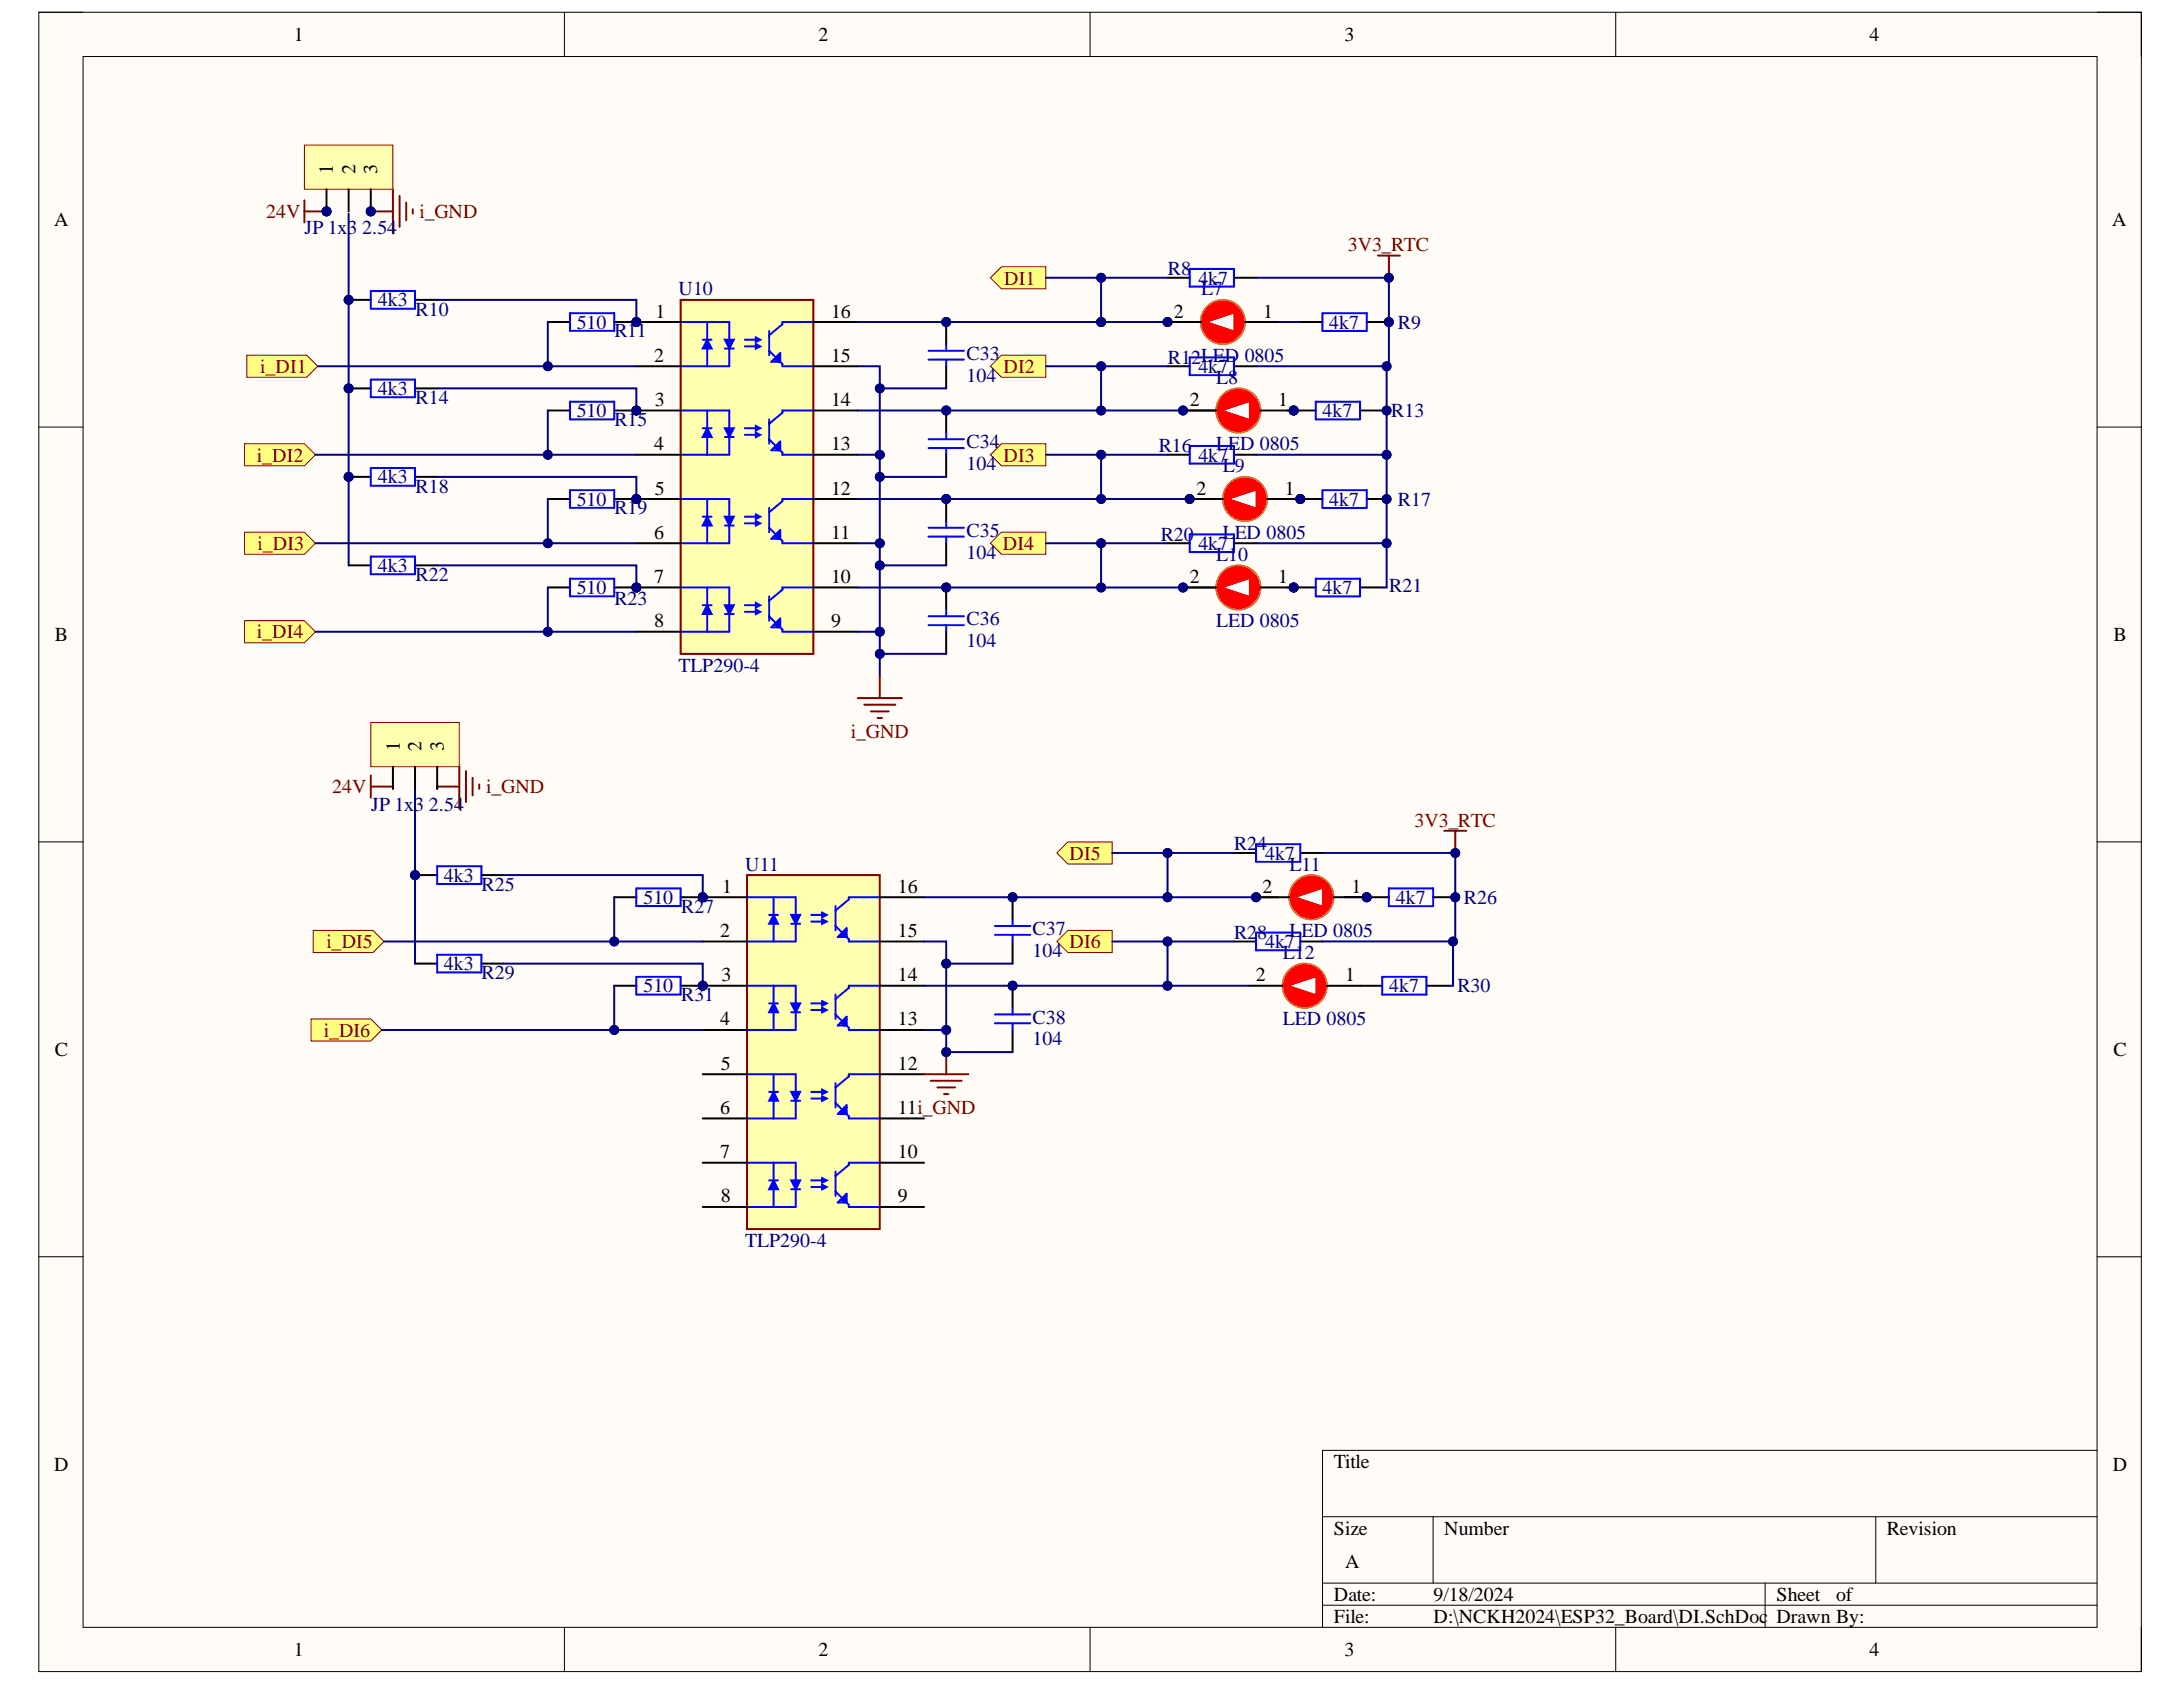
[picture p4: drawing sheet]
<svg xmlns="http://www.w3.org/2000/svg" width="279mm" height="216mm" viewBox="0 0 279 216" stroke-linecap="round" stroke-linejoin="round" font-family="sans-serif">
<defs><g id="words">
<g font-size="2.5">
<text x="37.6" y="5.2">1</text>
<text x="104.8" y="5.2">2</text>
<text x="172.1" y="5.2">3</text>
<text x="239.3" y="5.2">4</text>
<text x="42.6" y="22.2" transform="rotate(-90 42.6 22.2)">1</text>
<text x="45.5" y="22.2" transform="rotate(-90 45.5 22.2)">2</text>
<text x="48.3" y="22.2" transform="rotate(-90 48.3 22.2)">3</text>
<text x="6.9" y="29">A</text>
<text x="270.3" y="29">A</text>
<text x="83.9" y="40.6">1</text>
<text x="106.4" y="40.6">16</text>
<text x="150.3" y="40.6">2</text>
<text x="161.7" y="40.6">1</text>
<text x="83.7" y="46.3">2</text>
<text x="106.4" y="46.3">15</text>
<text x="83.8" y="52">3</text>
<text x="106.4" y="52">14</text>
<text x="152.3" y="52">2</text>
<text x="163.6" y="52">1</text>
<text x="83.7" y="57.6">4</text>
<text x="106.4" y="57.6">13</text>
<text x="83.8" y="63.3">5</text>
<text x="106.4" y="63.3">12</text>
<text x="153.1" y="63.3">2</text>
<text x="164.5" y="63.3">1</text>
<text x="83.7" y="69">6</text>
<text x="106.4" y="69">11</text>
<text x="83.7" y="74.6">7</text>
<text x="106.4" y="74.6">10</text>
<text x="152.3" y="74.6">2</text>
<text x="163.6" y="74.6">1</text>
<text x="7" y="82.1">B</text>
<text x="83.7" y="80.3">8</text>
<text x="106.4" y="80.3">9</text>
<text x="270.5" y="82.1">B</text>
<text x="51.2" y="96.2" transform="rotate(-90 51.2 96.2)">1</text>
<text x="53.9" y="96.2" transform="rotate(-90 53.9 96.2)">2</text>
<text x="56.8" y="96.2" transform="rotate(-90 56.8 96.2)">3</text>
<text x="92.2" y="119.9">2</text>
<text x="92.4" y="114.3">1</text>
<text x="114.9" y="114.3">16</text>
<text x="114.9" y="119.9">15</text>
<text x="161.6" y="114.3">2</text>
<text x="173" y="114.3">1</text>
<text x="92.3" y="125.6">3</text>
<text x="114.9" y="125.6">14</text>
<text x="160.7" y="125.6">2</text>
<text x="172.1" y="125.6">1</text>
<text x="92.2" y="131.2">4</text>
<text x="114.9" y="131.2">13</text>
<text x="7" y="135.1">C</text>
<text x="92.2" y="136.9">5</text>
<text x="114.9" y="136.9">12</text>
<text x="270.5" y="135.1">C</text>
<text x="92.2" y="142.6">6</text>
<text x="114.9" y="142.6">11i_GND</text>
<text x="92.2" y="148.2">7</text>
<text x="114.9" y="148.2">10</text>
<text x="92.2" y="153.9">8</text>
<text x="114.9" y="153.9">9</text>
<text x="6.9" y="188.2">D</text>
<text x="170.7" y="187.9">Title</text>
<text x="270.4" y="188.2">D</text>
<text x="170.7" y="196.4">Size</text>
<text x="184.8" y="196.4">Number</text>
<text x="241.5" y="196.4">Revision</text>
<text x="172.1" y="200.6">A</text>
<text x="170.7" y="204.9">Date:</text>
<text x="170.7" y="207.7">File:</text>
<text x="183.5" y="204.9">9/18/2024</text>
<text x="183.5" y="207.7">D:\NCKH2024\ESP32_Board\DI.SchDoc</text>
<text x="227.4" y="204.9">Sheet</text>
<text x="227.4" y="207.7">Drawn By:</text>
<text x="235" y="204.9">of</text>
<text x="37.6" y="212">1</text>
<text x="104.8" y="212">2</text>
<text x="172.1" y="212">3</text>
<text x="239.3" y="212">4</text>
</g>
<g font-size="2.5" fill="#800000">
<text x="34.1" y="27.9">24V</text>
<text x="53.7" y="27.9">i_GND</text>
<text x="172.5" y="32.1">3V3_RTC</text>
<text x="128.5" y="36.4">DI1</text>
<text x="33.3" y="47.7">i_DI1</text>
<text x="128.4" y="47.7">DI2</text>
<text x="32.9" y="59.1">i_DI2</text>
<text x="128.4" y="59.1">DI3</text>
<text x="33" y="70.4">i_DI3</text>
<text x="128.4" y="70.4">DI4</text>
<text x="32.9" y="81.7">i_DI4</text>
<text x="108.9" y="94.5">i_GND</text>
<text x="42.5" y="101.5">24V</text>
<text x="62.2" y="101.5">i_GND</text>
<text x="181" y="105.8">3V3_RTC</text>
<text x="136.9" y="110">DI5</text>
<text x="41.8" y="121.4">i_DI5</text>
<text x="136.9" y="121.4">DI6</text>
<text x="41.4" y="132.7">i_DI6</text>
</g>
<g font-size="2.5" fill="#000080">
<text x="39" y="29.9">JP 1x3 2.54</text>
<text x="149.5" y="35.2">R8</text>
<text x="48.4" y="39.2">4k3</text>
<text x="53.2" y="40.4">R10</text>
<text x="86.8" y="37.8">U10</text>
<text x="153.4" y="36.4">4k7</text>
<text x="153.7" y="37.8">L7</text>
<text x="73.8" y="42.1">510</text>
<text x="78.6" y="43.2">R11</text>
<text x="123.7" y="46">C33</text>
<text x="149.5" y="46.6">R12LED</text>
<text x="153.4" y="47.7">4k7</text>
<text x="159.3" y="46.3">0805</text>
<text x="170.1" y="42.1">4k7</text>
<text x="178.9" y="42.1">R9</text>
<text x="48.4" y="50.5">4k3</text>
<text x="53.2" y="51.7">R14</text>
<text x="73.8" y="53.4">510</text>
<text x="123.7" y="48.8">104</text>
<text x="155.7" y="49.1">L8</text>
<text x="169.3" y="53.4">4k7</text>
<text x="178.1" y="53.4">R13</text>
<text x="78.6" y="54.5">R15</text>
<text x="123.7" y="57.4">C34</text>
<text x="148.3" y="57.9">R16</text>
<text x="153.4" y="59.1">4k7</text>
<text x="155.7" y="57.6">LED 0805</text>
<text x="48.4" y="61.9">4k3</text>
<text x="53.2" y="63">R18</text>
<text x="73.8" y="64.7">510</text>
<text x="78.6" y="65.8">R19</text>
<text x="123.7" y="60.2">104</text>
<text x="156.5" y="60.4">L9</text>
<text x="170.1" y="64.7">4k7</text>
<text x="178.9" y="64.7">R17</text>
<text x="123.7" y="68.7">C35</text>
<text x="123.7" y="71.5">104</text>
<text x="148.6" y="69.2">R20</text>
<text x="153.4" y="70.4">4k7</text>
<text x="155.7" y="71.7">L10</text>
<text x="156.5" y="69">L</text>
<text x="158" y="69">ED 0805</text>
<text x="48.4" y="73.2">4k3</text>
<text x="53.2" y="74.4">R22</text>
<text x="73.8" y="76.1">510</text>
<text x="78.6" y="77.4">R23</text>
<text x="169.3" y="76.1">4k7</text>
<text x="177.8" y="75.7">R21</text>
<text x="123.7" y="80">C36</text>
<text x="123.7" y="82.8">104</text>
<text x="155.7" y="80.3">LED 0805</text>
<text x="86.8" y="85.9">TLP290-4</text>
<text x="47.5" y="103.8">JP 1x3 2.54</text>
<text x="56.8" y="112.8">4k3</text>
<text x="61.6" y="114">R25</text>
<text x="95.4" y="111.5">U11</text>
<text x="157.9" y="108.8">R24</text>
<text x="161.9" y="110">4k7</text>
<text x="165" y="111.5">L11</text>
<text x="82.4" y="115.7">510</text>
<text x="87.2" y="116.8">R27</text>
<text x="132.2" y="119.7">C37</text>
<text x="165" y="119.9">L</text>
<text x="166.6" y="119.9">ED 0805</text>
<text x="178.7" y="115.7">4k7</text>
<text x="187.4" y="115.7">R26</text>
<text x="56.8" y="124.1">4k3</text>
<text x="61.6" y="125.3">R29</text>
<text x="132.2" y="122.5">104</text>
<text x="157.9" y="120.2">R28</text>
<text x="161.9" y="121.4">4k7</text>
<text x="164.2" y="122.8">L12</text>
<text x="82.4" y="127">510</text>
<text x="87.2" y="128.1">R31</text>
<text x="132.2" y="131">C38</text>
<text x="164.2" y="131.2">LED 0805</text>
<text x="177.8" y="127">4k7</text>
<text x="186.5" y="127">R30</text>
<text x="132.2" y="133.8">104</text>
<text x="95.4" y="159.6">TLP290-4</text>
</g>
</g></defs>
<path d="M5 1.6h269.1v212.3h-269.1z" fill-rule="evenodd" fill="#fffcf8"/>
<path d="M5 1.6h269.1v212.3h-269.1z" fill="none" stroke="#000" stroke-width=".13"/>
<path d="M10.6 7.2h257.8v201.1h-257.8z" fill-rule="evenodd" fill="#fffcf8"/>
<g fill="none" stroke="#000" stroke-width=".13">
<path d="M5 1.6h5.6M10.6 7.2h257.8v201.1h-257.8zM72.2 1.6v5.6M139.5 1.6v5.6M206.8 1.6v5.6M268.4 1.6h5.7v5.6M5 54.7h5.6M268.4 54.7h5.7M5 107.7h5.6M268.4 107.7h5.7M5 160.8h5.6M268.4 160.8h5.7"/>
<path d="M169.3 194.1h99.1M183.4 194.1v8.5M240.1 194.1v8.5M268.4 185.6h-99.1v22.7M72.2 208.3v5.6M139.5 208.3v5.6M169.3 202.6h99.1M169.3 205.4h99.1M206.8 208.3v5.6M225.9 202.6v5.7M274.1 208.3v5.6"/>
</g>
<circle cx="44.6" cy="38.4" r=".57" fill="#000080"/>
<circle cx="44.6" cy="38.4" r=".57" fill="none" stroke="#000080" stroke-width=".13"/>
<path d="M44.6 38.4h2.9M53.1 38.4h2.9" fill="none" stroke="#000" stroke-width=".25"/>
<circle cx="44.6" cy="38.4" r=".57" fill="#000080"/>
<circle cx="44.6" cy="38.4" r=".57" fill="none" stroke="#000080" stroke-width=".13"/>
<path d="M47.5 37.2h5.6v2.3h-5.6z" fill="none" stroke="#00f" stroke-width=".25"/>
<circle cx="81.4" cy="41.2" r=".57" fill="#000080"/>
<circle cx="81.4" cy="41.2" r=".57" fill="none" stroke="#000080" stroke-width=".13"/>
<path d="M70.1 41.2h2.8M78.6 41.2h2.8" fill="none" stroke="#000" stroke-width=".25"/>
<circle cx="81.4" cy="41.2" r=".57" fill="#000080"/>
<circle cx="81.4" cy="41.2" r=".57" fill="none" stroke="#000080" stroke-width=".13"/>
<path d="M152.3 34.4h5.6v2.3h-5.6zM72.9 40.1h5.7v2.2h-5.7z" fill="none" stroke="#00f" stroke-width=".25"/>
<path d="M149.4 35.5h2.9M157.9 35.5h2.9" fill="none" stroke="#000" stroke-width=".25"/>
<circle cx="177.8" cy="41.2" r=".57" fill="#000080"/>
<circle cx="177.8" cy="41.2" r=".57" fill="none" stroke="#000080" stroke-width=".13"/>
<path d="M174.9 41.2h2.9" fill="none" stroke="#000" stroke-width=".25"/>
<circle cx="177.8" cy="41.2" r=".57" fill="#000080"/>
<circle cx="177.8" cy="41.2" r=".57" fill="none" stroke="#000080" stroke-width=".13"/>
<path d="M166.4 41.2h2.9" fill="none" stroke="#000" stroke-width=".25"/>
<path d="M169.3 42.3v-2.2h5.6v2.3h-5.6" fill="none" stroke="#00f" stroke-width=".25"/>
<path d="M31.6 45.5h7.6l1.5 1.4-1.5 1.4h-7.6z" fill-rule="evenodd" fill="#ffff80"/>
<path d="M31.6 45.5h7.6l1.5 1.4-1.5 1.4h-7.6z" fill="none" stroke="#800000" stroke-width=".13"/>
<circle cx="44.6" cy="49.7" r=".57" fill="#000080"/>
<circle cx="44.6" cy="49.7" r=".57" fill="none" stroke="#000080" stroke-width=".13"/>
<path d="M44.6 49.7h2.9M53.1 49.7h2.9" fill="none" stroke="#000" stroke-width=".25"/>
<circle cx="44.6" cy="49.7" r=".57" fill="#000080"/>
<circle cx="44.6" cy="49.7" r=".57" fill="none" stroke="#000080" stroke-width=".13"/>
<path d="M47.5 48.6h5.6v2.2h-5.6z" fill="none" stroke="#00f" stroke-width=".25"/>
<circle cx="81.4" cy="52.5" r=".57" fill="#000080"/>
<circle cx="81.4" cy="52.5" r=".57" fill="none" stroke="#000080" stroke-width=".13"/>
<path d="M70.1 52.5h2.8M78.6 52.5h2.8" fill="none" stroke="#000" stroke-width=".25"/>
<circle cx="81.4" cy="52.5" r=".57" fill="#000080"/>
<circle cx="81.4" cy="52.5" r=".57" fill="none" stroke="#000080" stroke-width=".13"/>
<path d="M72.9 51.4h5.7v2.3h-5.7z" fill="none" stroke="#00f" stroke-width=".25"/>
<circle cx="44.6" cy="61" r=".57" fill="#000080"/>
<circle cx="44.6" cy="61" r=".57" fill="none" stroke="#000080" stroke-width=".13"/>
<path d="M44.6 61h2.9M53.1 61h2.9" fill="none" stroke="#000" stroke-width=".25"/>
<circle cx="44.6" cy="61" r=".57" fill="#000080"/>
<circle cx="44.6" cy="61" r=".57" fill="none" stroke="#000080" stroke-width=".13"/>
<path d="M47.5 59.9h5.6v2.3h-5.6z" fill="none" stroke="#00f" stroke-width=".25"/>
<circle cx="81.4" cy="63.9" r=".57" fill="#000080"/>
<circle cx="81.4" cy="63.9" r=".57" fill="none" stroke="#000080" stroke-width=".13"/>
<path d="M70.1 63.9h2.8M78.6 63.9h2.8" fill="none" stroke="#000" stroke-width=".25"/>
<circle cx="81.4" cy="63.9" r=".57" fill="#000080"/>
<circle cx="81.4" cy="63.9" r=".57" fill="none" stroke="#000080" stroke-width=".13"/>
<path d="M47.5 71.2h5.6v2.3h-5.6zM72.9 62.7h5.7v2.3h-5.7z" fill="none" stroke="#00f" stroke-width=".25"/>
<path d="M44.6 72.4h2.9M53.1 72.4h2.9" fill="none" stroke="#000" stroke-width=".25"/>
<circle cx="81.4" cy="75.2" r=".57" fill="#000080"/>
<circle cx="81.4" cy="75.2" r=".57" fill="none" stroke="#000080" stroke-width=".13"/>
<path d="M70.1 75.2h2.8M78.6 75.2h2.8" fill="none" stroke="#000" stroke-width=".25"/>
<circle cx="81.4" cy="75.2" r=".57" fill="#000080"/>
<circle cx="81.4" cy="75.2" r=".57" fill="none" stroke="#000080" stroke-width=".13"/>
<path d="M72.9 74.1h5.7v2.2h-5.7z" fill="none" stroke="#00f" stroke-width=".25"/>
<path d="M47.5 27.1h2.8M50.3 24.2v5.7M51.1 25.1v3.9M52 25.9v2.3M52.8 26.8v.5" fill="none" stroke="#800000" stroke-width=".25"/>
<circle cx="47.5" cy="27.1" r=".57" fill="#000080"/>
<circle cx="47.5" cy="27.1" r=".57" fill="none" stroke="#000080" stroke-width=".13"/>
<path d="M39 25.6v2.9M39 27.1h2.8" fill="none" stroke="#800000" stroke-width=".25"/>
<circle cx="41.8" cy="27.1" r=".57" fill="#000080"/>
<circle cx="41.8" cy="27.1" r=".57" fill="none" stroke="#000080" stroke-width=".13"/>
<path d="M31.3 56.8h7.7l1.4 1.4-1.4 1.4h-7.7z" fill-rule="evenodd" fill="#ffff80"/>
<path d="M31.3 56.8h7.7l1.4 1.4-1.4 1.4h-7.7z" fill="none" stroke="#800000" stroke-width=".13"/>
<path d="M31.3 68.1h7.7l1.4 1.4-1.4 1.4h-7.7z" fill-rule="evenodd" fill="#ffff80"/>
<path d="M31.3 68.1h7.7l1.4 1.4-1.4 1.4h-7.7z" fill="none" stroke="#800000" stroke-width=".13"/>
<path d="M31.3 79.4h7.7l1.4 1.4-1.4 1.5h-7.7z" fill-rule="evenodd" fill="#ffff80"/>
<path d="M31.3 79.4h7.7l1.4 1.4-1.4 1.5h-7.7z" fill="none" stroke="#800000" stroke-width=".13"/>
<path d="M126.8 35.5l1.4-1.4h5.6v2.9h-5.6z" fill-rule="evenodd" fill="#ffff80"/>
<path d="M126.8 35.5l1.4-1.4h5.6v2.9h-5.6z" fill="none" stroke="#800000" stroke-width=".13"/>
<path d="M149.4 46.9h2.9M157.9 46.9h2.9" fill="none" stroke="#000" stroke-width=".25"/>
<path d="M152.3 45.7h5.6v2.3h-5.6z" fill="none" stroke="#00f" stroke-width=".25"/>
<circle cx="165.6" cy="52.5" r=".57" fill="#000080"/>
<circle cx="165.6" cy="52.5" r=".57" fill="none" stroke="#000080" stroke-width=".13"/>
<path d="M165.6 52.5h2.8M174.1 52.5h2.8" fill="none" stroke="#000" stroke-width=".25"/>
<circle cx="165.6" cy="52.5" r=".57" fill="#000080"/>
<circle cx="165.6" cy="52.5" r=".57" fill="none" stroke="#000080" stroke-width=".13"/>
<path d="M168.4 53.7v-2.3h5.7v2.3h-5.7" fill="none" stroke="#00f" stroke-width=".25"/>
<path d="M126.8 46.9l1.4-1.4h5.6v2.8h-5.6z" fill-rule="evenodd" fill="#ffff80"/>
<path d="M126.8 46.9l1.4-1.4h5.6v2.8h-5.6z" fill="none" stroke="#800000" stroke-width=".13"/>
<path d="M149.4 58.2h2.9M157.9 58.2h2.9" fill="none" stroke="#000" stroke-width=".25"/>
<path d="M152.3 57.1h5.6v2.2h-5.6z" fill="none" stroke="#00f" stroke-width=".25"/>
<circle cx="166.4" cy="63.9" r=".57" fill="#000080"/>
<circle cx="166.4" cy="63.9" r=".57" fill="none" stroke="#000080" stroke-width=".13"/>
<path d="M166.4 63.9h2.9M174.9 63.9h2.9" fill="none" stroke="#000" stroke-width=".25"/>
<circle cx="166.4" cy="63.9" r=".57" fill="#000080"/>
<circle cx="166.4" cy="63.9" r=".57" fill="none" stroke="#000080" stroke-width=".13"/>
<path d="M169.3 62.7h5.6v2.3h-5.6z" fill="none" stroke="#00f" stroke-width=".25"/>
<path d="M126.8 58.2l1.4-1.4h5.6v2.8h-5.6z" fill-rule="evenodd" fill="#ffff80"/>
<path d="M126.8 58.2l1.4-1.4h5.6v2.8h-5.6z" fill="none" stroke="#800000" stroke-width=".13"/>
<path d="M149.4 69.5h2.9M157.9 69.5h2.9" fill="none" stroke="#000" stroke-width=".25"/>
<path d="M152.3 68.4h5.6v2.3h-5.6z" fill="none" stroke="#00f" stroke-width=".25"/>
<circle cx="165.6" cy="75.2" r=".57" fill="#000080"/>
<circle cx="165.6" cy="75.2" r=".57" fill="none" stroke="#000080" stroke-width=".13"/>
<path d="M165.6 75.2h2.8M174.1 75.2h2.8" fill="none" stroke="#000" stroke-width=".25"/>
<circle cx="165.6" cy="75.2" r=".57" fill="#000080"/>
<circle cx="165.6" cy="75.2" r=".57" fill="none" stroke="#000080" stroke-width=".13"/>
<path d="M168.4 74.1h5.7v2.2h-5.7z" fill="none" stroke="#00f" stroke-width=".25"/>
<path d="M126.8 69.5l1.4-1.4h5.6v2.8h-5.6z" fill-rule="evenodd" fill="#ffff80"/>
<path d="M126.8 69.5l1.4-1.4h5.6v2.8h-5.6z" fill="none" stroke="#800000" stroke-width=".13"/>
<path d="M176.3 32.7h2.9M177.8 32.7v2.8" fill="none" stroke="#800000" stroke-width=".25"/>
<circle cx="177.8" cy="35.6" r=".57" fill="#000080"/>
<circle cx="177.8" cy="35.6" r=".57" fill="none" stroke="#000080" stroke-width=".13"/>
<circle cx="81.4" cy="41.2" r=".57" fill="#000080"/>
<circle cx="81.4" cy="41.2" r=".57" fill="none" stroke="#000080" stroke-width=".13"/>
<circle cx="81.4" cy="52.5" r=".57" fill="#000080"/>
<circle cx="81.4" cy="52.5" r=".57" fill="none" stroke="#000080" stroke-width=".13"/>
<circle cx="81.4" cy="63.9" r=".57" fill="#000080"/>
<circle cx="81.4" cy="63.9" r=".57" fill="none" stroke="#000080" stroke-width=".13"/>
<circle cx="81.4" cy="75.2" r=".57" fill="#000080"/>
<circle cx="81.4" cy="75.2" r=".57" fill="none" stroke="#000080" stroke-width=".13"/>
<path d="M87.1 38.4h17v45.3h-17z" fill-rule="evenodd" fill="#ffffb0"/>
<path d="M87.1 38.4h17v45.3h-17z" fill="none" stroke="#800000" stroke-width=".25"/>
<g fill="none" stroke="#00f" stroke-width=".25">
<path d="M87.1 41.2h6.2v2.3M87.1 52.5h6.2v2.3M89.9 43.5h1.2M89.9 54.8h1.2M90.5 41.2v2.3M90.5 44.6v2.3M90.5 52.5v2.3M90.5 55.9v2.3M92.8 44.6h1.1M92.8 55.9h1.1M93.3 44.6v2.3h-6.2M93.3 55.9v2.3h-6.2"/>
<path d="M95.3 43.5h1.4M95.3 44.3h1.4M95.3 54.8h1.4M95.3 55.7h1.4M96.7 43.2v.6M96.7 44v.6M96.7 54.5v.6M96.7 55.4v.5M98.4 44.9l1.7 1.7v.3h4M98.4 56.2l1.7 1.7v.3h4M98.4 42.3v3.2M98.4 53.7v3.1"/>
<path d="M99 46l.9-.8v1.1h-1.2zM99 57.3l.9-.8v1.1h-1.2zM99 46h.3M99 57.3h.3M99.6 45.7l.3 .3M99.6 45.7l-.3 .3M99.6 45.7v.6l-.3-.3M99.6 57.1v.5l-.3-.3M99.6 57.1l.3 .2M99.6 57.1l-.3 .2M99.9 45.5l-.3 .2M99.9 56.8l-.3 .3"/>
<path d="M104.1 41.2h-4v.3l-1.7 1.4M104.1 52.5h-4v.3l-1.7 1.4M87.1 63.9h6.2v2.2M87.1 75.2h6.2v2.3M89.9 66.1h1.2M89.9 77.5h1.2M90.5 63.9v2.2M90.5 67.3v2.2M90.5 75.2v2.3M90.5 78.6v2.2M92.8 67.3h1.1M92.8 78.6h1.1"/>
<path d="M93.3 67.3v2.2h-6.2M93.3 78.6v2.2h-6.2M95.3 66.1h1.4M95.3 77.5h1.4M95.3 78.3h1.4M95.3 67h1.4M96.7 65.8v.6M96.7 66.7v.6M96.7 77.2v.5M96.7 78v.6M98.4 67.5l1.7 1.7v.3h4M98.4 78.9l1.7 1.7v.2h4"/>
<path d="M98.4 65v3.1M98.4 76.3v3.1M99 68.7l.9-.9v1.2h-1.2zM99 68.7h.3M99.6 68.4v.6l-.3-.3M99.6 79.7v.6l-.3-.3M99.6 79.7l.3 .3M99.6 79.7l-.3 .3M99.6 68.4l.3 .3M99.6 68.4l-.3 .3M99.9 79.4l-.3 .3M99.9 68.1l-.3 .3"/>
<path d="M104.1 63.9h-4v.2l-1.7 1.5M104.1 75.2h-4v.3l-1.7 1.4M98.7 80.3l1.2-1.1v1.1zM99 80h.3"/>
</g>
<path d="M92.8 43.5h1.1l-.6 1.1z" fill="#00f"/>
<path d="M92.8 43.5h1.1l-.6 1.1z" fill="none" stroke="#00f" stroke-width=".25"/>
<path d="M96.7 43.2l.6 .3-.6 .3z" fill="#00f"/>
<path d="M96.7 43.2l.6 .3-.6 .3z" fill="none" stroke="#00f" stroke-width=".25"/>
<path d="M96.7 44l.6 .3-.6 .3z" fill="#00f"/>
<path d="M96.7 44l.6 .3-.6 .3z" fill="none" stroke="#00f" stroke-width=".25"/>
<path d="M90.5 43.5l.6 1.1h-1.2z" fill="#00f"/>
<path d="M90.5 43.5l.6 1.1h-1.2z" fill="none" stroke="#00f" stroke-width=".25"/>
<path d="M92.8 54.8h1.1l-.6 1.1z" fill="#00f"/>
<path d="M92.8 54.8h1.1l-.6 1.1z" fill="none" stroke="#00f" stroke-width=".25"/>
<path d="M90.5 54.8l.6 1.1h-1.2z" fill="#00f"/>
<path d="M90.5 54.8l.6 1.1h-1.2z" fill="none" stroke="#00f" stroke-width=".25"/>
<path d="M92.8 66.1h1.1l-.6 1.2z" fill="#00f"/>
<path d="M92.8 66.1h1.1l-.6 1.2z" fill="none" stroke="#00f" stroke-width=".25"/>
<path d="M90.5 66.1l.6 1.2h-1.2z" fill="#00f"/>
<path d="M90.5 66.1l.6 1.2h-1.2z" fill="none" stroke="#00f" stroke-width=".25"/>
<path d="M92.8 77.5h1.1l-.6 1.1z" fill="#00f"/>
<path d="M92.8 77.5h1.1l-.6 1.1z" fill="none" stroke="#00f" stroke-width=".25"/>
<path d="M90.5 77.5l.6 1.1h-1.2z" fill="#00f"/>
<path d="M90.5 77.5l.6 1.1h-1.2z" fill="none" stroke="#00f" stroke-width=".25"/>
<path d="M96.7 77.2l.6 .3-.6 .2z" fill="#00f"/>
<path d="M96.7 77.2l.6 .3-.6 .2z" fill="none" stroke="#00f" stroke-width=".25"/>
<path d="M96.7 78l.6 .3-.6 .3z" fill="#00f"/>
<path d="M96.7 78l.6 .3-.6 .3z" fill="none" stroke="#00f" stroke-width=".25"/>
<path d="M96.7 65.8l.6 .3-.6 .3z" fill="#00f"/>
<path d="M96.7 65.8l.6 .3-.6 .3z" fill="none" stroke="#00f" stroke-width=".25"/>
<path d="M96.7 66.7l.6 .3-.6 .3z" fill="#00f"/>
<path d="M96.7 66.7l.6 .3-.6 .3z" fill="none" stroke="#00f" stroke-width=".25"/>
<path d="M96.7 54.5l.6 .3-.6 .3z" fill="#00f"/>
<path d="M96.7 54.5l.6 .3-.6 .3z" fill="none" stroke="#00f" stroke-width=".25"/>
<path d="M96.7 55.4l.6 .3-.6 .2z" fill="#00f"/>
<path d="M96.7 55.4l.6 .3-.6 .2z" fill="none" stroke="#00f" stroke-width=".25"/>
<path d="M81.4 41.2h5.7" fill="none" stroke="#000" stroke-width=".25"/>
<circle cx="81.4" cy="41.2" r=".57" fill="#000080"/>
<circle cx="81.4" cy="41.2" r=".57" fill="none" stroke="#000080" stroke-width=".13"/>
<path d="M81.4 46.9h5.7M81.4 52.5h5.7" fill="none" stroke="#000" stroke-width=".25"/>
<circle cx="81.4" cy="52.5" r=".57" fill="#000080"/>
<circle cx="81.4" cy="52.5" r=".57" fill="none" stroke="#000080" stroke-width=".13"/>
<path d="M81.4 58.2h5.7M81.4 63.9h5.7" fill="none" stroke="#000" stroke-width=".25"/>
<circle cx="81.4" cy="63.9" r=".57" fill="#000080"/>
<circle cx="81.4" cy="63.9" r=".57" fill="none" stroke="#000080" stroke-width=".13"/>
<path d="M81.4 69.5h5.7M81.4 75.2h5.7" fill="none" stroke="#000" stroke-width=".25"/>
<circle cx="81.4" cy="75.2" r=".57" fill="#000080"/>
<circle cx="81.4" cy="75.2" r=".57" fill="none" stroke="#000080" stroke-width=".13"/>
<path d="M104.1 41.2h5.7M104.1 46.9h5.7M104.1 52.5h5.7M104.1 58.2h5.7M104.1 63.9h5.7M104.1 69.5h5.7M104.1 75.2h5.7M81.4 80.8h5.7M104.1 80.8h5.7" fill="none" stroke="#000" stroke-width=".25"/>
<path d="M47.5 27.1v.2" fill="none" stroke="#000080" stroke-width=".25"/>
<circle cx="47.5" cy="27.1" r=".57" fill="#000080"/>
<circle cx="47.5" cy="27.1" r=".57" fill="none" stroke="#000080" stroke-width=".13"/>
<path d="M41.8 27.1v.2" fill="none" stroke="#000080" stroke-width=".25"/>
<circle cx="41.8" cy="27.1" r=".57" fill="#000080"/>
<circle cx="41.8" cy="27.1" r=".57" fill="none" stroke="#000080" stroke-width=".13"/>
<path d="M163.6 41.2h2.8M164.7 52.5h.9" fill="none" stroke="#000080" stroke-width=".25"/>
<circle cx="165.6" cy="52.5" r=".57" fill="#000080"/>
<circle cx="165.6" cy="52.5" r=".57" fill="none" stroke="#000080" stroke-width=".13"/>
<path d="M163.6 63.9h2.8" fill="none" stroke="#000080" stroke-width=".25"/>
<circle cx="166.4" cy="63.9" r=".57" fill="#000080"/>
<circle cx="166.4" cy="63.9" r=".57" fill="none" stroke="#000080" stroke-width=".13"/>
<path d="M164.7 75.2h.9" fill="none" stroke="#000080" stroke-width=".25"/>
<circle cx="165.6" cy="75.2" r=".57" fill="#000080"/>
<circle cx="165.6" cy="75.2" r=".57" fill="none" stroke="#000080" stroke-width=".13"/>
<path d="M44.6 27.3v45.1" fill="none" stroke="#000080" stroke-width=".25"/>
<circle cx="44.6" cy="61" r=".57" fill="#000080"/>
<circle cx="44.6" cy="61" r=".57" fill="none" stroke="#000080" stroke-width=".13"/>
<circle cx="44.6" cy="49.7" r=".57" fill="#000080"/>
<circle cx="44.6" cy="49.7" r=".57" fill="none" stroke="#000080" stroke-width=".13"/>
<circle cx="44.6" cy="38.4" r=".57" fill="#000080"/>
<circle cx="44.6" cy="38.4" r=".57" fill="none" stroke="#000080" stroke-width=".13"/>
<path d="M70.1 75.2v5.6" fill="none" stroke="#000080" stroke-width=".25"/>
<circle cx="70.1" cy="80.9" r=".57" fill="#000080"/>
<circle cx="70.1" cy="80.9" r=".57" fill="none" stroke="#000080" stroke-width=".13"/>
<path d="M40.4 80.8h41" fill="none" stroke="#000080" stroke-width=".25"/>
<circle cx="70.1" cy="80.9" r=".57" fill="#000080"/>
<circle cx="70.1" cy="80.9" r=".57" fill="none" stroke="#000080" stroke-width=".13"/>
<path d="M56 72.4h25.4v2.8" fill="none" stroke="#000080" stroke-width=".25"/>
<circle cx="81.4" cy="75.2" r=".57" fill="#000080"/>
<circle cx="81.4" cy="75.2" r=".57" fill="none" stroke="#000080" stroke-width=".13"/>
<path d="M70.1 63.9v5.6" fill="none" stroke="#000080" stroke-width=".25"/>
<circle cx="70.1" cy="69.5" r=".57" fill="#000080"/>
<circle cx="70.1" cy="69.5" r=".57" fill="none" stroke="#000080" stroke-width=".13"/>
<path d="M56 61h25.4v2.9" fill="none" stroke="#000080" stroke-width=".25"/>
<circle cx="81.4" cy="63.9" r=".57" fill="#000080"/>
<circle cx="81.4" cy="63.9" r=".57" fill="none" stroke="#000080" stroke-width=".13"/>
<path d="M40.4 69.5h41" fill="none" stroke="#000080" stroke-width=".25"/>
<circle cx="70.1" cy="69.5" r=".57" fill="#000080"/>
<circle cx="70.1" cy="69.5" r=".57" fill="none" stroke="#000080" stroke-width=".13"/>
<path d="M70.1 52.5v5.7" fill="none" stroke="#000080" stroke-width=".25"/>
<circle cx="70.1" cy="58.2" r=".57" fill="#000080"/>
<circle cx="70.1" cy="58.2" r=".57" fill="none" stroke="#000080" stroke-width=".13"/>
<path d="M70.1 41.2v5.7" fill="none" stroke="#000080" stroke-width=".25"/>
<circle cx="70.1" cy="46.9" r=".57" fill="#000080"/>
<circle cx="70.1" cy="46.9" r=".57" fill="none" stroke="#000080" stroke-width=".13"/>
<path d="M40.7 46.9h40.7" fill="none" stroke="#000080" stroke-width=".25"/>
<circle cx="70.1" cy="46.9" r=".57" fill="#000080"/>
<circle cx="70.1" cy="46.9" r=".57" fill="none" stroke="#000080" stroke-width=".13"/>
<path d="M40.4 58.2h41" fill="none" stroke="#000080" stroke-width=".25"/>
<circle cx="70.1" cy="58.2" r=".57" fill="#000080"/>
<circle cx="70.1" cy="58.2" r=".57" fill="none" stroke="#000080" stroke-width=".13"/>
<path d="M56 49.7h25.4v2.8" fill="none" stroke="#000080" stroke-width=".25"/>
<circle cx="81.4" cy="52.5" r=".57" fill="#000080"/>
<circle cx="81.4" cy="52.5" r=".57" fill="none" stroke="#000080" stroke-width=".13"/>
<path d="M56 38.4h25.4v2.8" fill="none" stroke="#000080" stroke-width=".25"/>
<circle cx="81.4" cy="41.2" r=".57" fill="#000080"/>
<circle cx="81.4" cy="41.2" r=".57" fill="none" stroke="#000080" stroke-width=".13"/>
<path d="M140.9 41.2h14.2" fill="none" stroke="#000080" stroke-width=".25"/>
<circle cx="149.4" cy="41.2" r=".57" fill="#000080"/>
<circle cx="149.4" cy="41.2" r=".57" fill="none" stroke="#000080" stroke-width=".13"/>
<circle cx="140.9" cy="41.2" r=".57" fill="#000080"/>
<circle cx="140.9" cy="41.2" r=".57" fill="none" stroke="#000080" stroke-width=".13"/>
<path d="M140.9 35.5v5.7" fill="none" stroke="#000080" stroke-width=".25"/>
<circle cx="140.9" cy="35.5" r=".57" fill="#000080"/>
<circle cx="140.9" cy="35.5" r=".57" fill="none" stroke="#000080" stroke-width=".13"/>
<circle cx="140.9" cy="41.2" r=".57" fill="#000080"/>
<circle cx="140.9" cy="41.2" r=".57" fill="none" stroke="#000080" stroke-width=".13"/>
<path d="M109.8 41.2h31.1" fill="none" stroke="#000080" stroke-width=".25"/>
<circle cx="140.9" cy="41.2" r=".57" fill="#000080"/>
<circle cx="140.9" cy="41.2" r=".57" fill="none" stroke="#000080" stroke-width=".13"/>
<circle cx="121.1" cy="41.2" r=".57" fill="#000080"/>
<circle cx="121.1" cy="41.2" r=".57" fill="none" stroke="#000080" stroke-width=".13"/>
<path d="M160.8 46.9h16.7v5.6h-.6" fill="none" stroke="#000080" stroke-width=".25"/>
<circle cx="177.5" cy="52.5" r=".57" fill="#000080"/>
<circle cx="177.5" cy="52.5" r=".57" fill="none" stroke="#000080" stroke-width=".13"/>
<circle cx="177.5" cy="46.9" r=".57" fill="#000080"/>
<circle cx="177.5" cy="46.9" r=".57" fill="none" stroke="#000080" stroke-width=".13"/>
<path d="M140.9 46.9v5.6" fill="none" stroke="#000080" stroke-width=".25"/>
<circle cx="140.9" cy="46.9" r=".57" fill="#000080"/>
<circle cx="140.9" cy="46.9" r=".57" fill="none" stroke="#000080" stroke-width=".13"/>
<circle cx="140.9" cy="52.5" r=".57" fill="#000080"/>
<circle cx="140.9" cy="52.5" r=".57" fill="none" stroke="#000080" stroke-width=".13"/>
<path d="M109.8 75.2h46.4" fill="none" stroke="#000080" stroke-width=".25"/>
<circle cx="151.4" cy="75.2" r=".57" fill="#000080"/>
<circle cx="151.4" cy="75.2" r=".57" fill="none" stroke="#000080" stroke-width=".13"/>
<circle cx="140.9" cy="75.2" r=".57" fill="#000080"/>
<circle cx="140.9" cy="75.2" r=".57" fill="none" stroke="#000080" stroke-width=".13"/>
<circle cx="121.1" cy="75.2" r=".57" fill="#000080"/>
<circle cx="121.1" cy="75.2" r=".57" fill="none" stroke="#000080" stroke-width=".13"/>
<path d="M160.8 69.5h16.7" fill="none" stroke="#000080" stroke-width=".25"/>
<circle cx="177.5" cy="69.5" r=".57" fill="#000080"/>
<circle cx="177.5" cy="69.5" r=".57" fill="none" stroke="#000080" stroke-width=".13"/>
<path d="M177.5 58.2v17h-.6" fill="none" stroke="#000080" stroke-width=".25"/>
<circle cx="177.5" cy="69.5" r=".57" fill="#000080"/>
<circle cx="177.5" cy="69.5" r=".57" fill="none" stroke="#000080" stroke-width=".13"/>
<circle cx="177.5" cy="63.9" r=".57" fill="#000080"/>
<circle cx="177.5" cy="63.9" r=".57" fill="none" stroke="#000080" stroke-width=".13"/>
<circle cx="177.5" cy="58.2" r=".57" fill="#000080"/>
<circle cx="177.5" cy="58.2" r=".57" fill="none" stroke="#000080" stroke-width=".13"/>
<path d="M133.8 69.5h15.6" fill="none" stroke="#000080" stroke-width=".25"/>
<circle cx="140.9" cy="69.5" r=".57" fill="#000080"/>
<circle cx="140.9" cy="69.5" r=".57" fill="none" stroke="#000080" stroke-width=".13"/>
<path d="M109.8 63.9h45.3" fill="none" stroke="#000080" stroke-width=".25"/>
<circle cx="152.3" cy="63.9" r=".57" fill="#000080"/>
<circle cx="152.3" cy="63.9" r=".57" fill="none" stroke="#000080" stroke-width=".13"/>
<circle cx="140.9" cy="63.9" r=".57" fill="#000080"/>
<circle cx="140.9" cy="63.9" r=".57" fill="none" stroke="#000080" stroke-width=".13"/>
<circle cx="121.1" cy="63.9" r=".57" fill="#000080"/>
<circle cx="121.1" cy="63.9" r=".57" fill="none" stroke="#000080" stroke-width=".13"/>
<path d="M177.5 63.9h.3" fill="none" stroke="#000080" stroke-width=".25"/>
<circle cx="177.5" cy="63.9" r=".57" fill="#000080"/>
<circle cx="177.5" cy="63.9" r=".57" fill="none" stroke="#000080" stroke-width=".13"/>
<path d="M177.5 52.5v5.7h-16.7" fill="none" stroke="#000080" stroke-width=".25"/>
<circle cx="177.5" cy="52.5" r=".57" fill="#000080"/>
<circle cx="177.5" cy="52.5" r=".57" fill="none" stroke="#000080" stroke-width=".13"/>
<circle cx="177.5" cy="58.2" r=".57" fill="#000080"/>
<circle cx="177.5" cy="58.2" r=".57" fill="none" stroke="#000080" stroke-width=".13"/>
<path d="M133.8 58.2h15.6" fill="none" stroke="#000080" stroke-width=".25"/>
<circle cx="140.9" cy="58.2" r=".57" fill="#000080"/>
<circle cx="140.9" cy="58.2" r=".57" fill="none" stroke="#000080" stroke-width=".13"/>
<path d="M109.8 52.5h46.4" fill="none" stroke="#000080" stroke-width=".25"/>
<circle cx="151.4" cy="52.5" r=".57" fill="#000080"/>
<circle cx="151.4" cy="52.5" r=".57" fill="none" stroke="#000080" stroke-width=".13"/>
<circle cx="140.9" cy="52.5" r=".57" fill="#000080"/>
<circle cx="140.9" cy="52.5" r=".57" fill="none" stroke="#000080" stroke-width=".13"/>
<circle cx="121.1" cy="52.5" r=".57" fill="#000080"/>
<circle cx="121.1" cy="52.5" r=".57" fill="none" stroke="#000080" stroke-width=".13"/>
<path d="M133.8 46.9h15.6" fill="none" stroke="#000080" stroke-width=".25"/>
<circle cx="140.9" cy="46.9" r=".57" fill="#000080"/>
<circle cx="140.9" cy="46.9" r=".57" fill="none" stroke="#000080" stroke-width=".13"/>
<path d="M133.8 35.5h15.6" fill="none" stroke="#000080" stroke-width=".25"/>
<circle cx="140.9" cy="35.5" r=".57" fill="#000080"/>
<circle cx="140.9" cy="35.5" r=".57" fill="none" stroke="#000080" stroke-width=".13"/>
<path d="M140.9 58.2v5.7" fill="none" stroke="#000080" stroke-width=".25"/>
<circle cx="140.9" cy="58.2" r=".57" fill="#000080"/>
<circle cx="140.9" cy="58.2" r=".57" fill="none" stroke="#000080" stroke-width=".13"/>
<circle cx="140.9" cy="63.9" r=".57" fill="#000080"/>
<circle cx="140.9" cy="63.9" r=".57" fill="none" stroke="#000080" stroke-width=".13"/>
<path d="M140.9 69.5v5.7" fill="none" stroke="#000080" stroke-width=".25"/>
<circle cx="140.9" cy="69.5" r=".57" fill="#000080"/>
<circle cx="140.9" cy="69.5" r=".57" fill="none" stroke="#000080" stroke-width=".13"/>
<circle cx="140.9" cy="75.2" r=".57" fill="#000080"/>
<circle cx="140.9" cy="75.2" r=".57" fill="none" stroke="#000080" stroke-width=".13"/>
<circle cx="121.1" cy="41.2" r=".57" fill="#000080"/>
<circle cx="121.1" cy="41.2" r=".57" fill="none" stroke="#000080" stroke-width=".13"/>
<path d="M121.1 41.2v2.8" fill="none" stroke="#000" stroke-width=".25"/>
<circle cx="121.1" cy="41.2" r=".57" fill="#000080"/>
<circle cx="121.1" cy="41.2" r=".57" fill="none" stroke="#000080" stroke-width=".13"/>
<path d="M121.1 46.9v2.8" fill="none" stroke="#000" stroke-width=".25"/>
<path d="M118.8 46h4.6M118.8 44.9h4.6M121.1 44v.9M121.1 46v.9" fill="none" stroke="#00f" stroke-width=".25"/>
<circle cx="121.1" cy="52.5" r=".57" fill="#000080"/>
<circle cx="121.1" cy="52.5" r=".57" fill="none" stroke="#000080" stroke-width=".13"/>
<path d="M121.1 52.5v2.9" fill="none" stroke="#000" stroke-width=".25"/>
<circle cx="121.1" cy="52.5" r=".57" fill="#000080"/>
<circle cx="121.1" cy="52.5" r=".57" fill="none" stroke="#000080" stroke-width=".13"/>
<path d="M121.1 58.2v2.8" fill="none" stroke="#000" stroke-width=".25"/>
<path d="M118.8 57.3h4.6M118.8 56.2h4.6M121.1 55.4v.8M121.1 57.3v.9" fill="none" stroke="#00f" stroke-width=".25"/>
<circle cx="121.1" cy="63.9" r=".57" fill="#000080"/>
<circle cx="121.1" cy="63.9" r=".57" fill="none" stroke="#000080" stroke-width=".13"/>
<path d="M121.1 63.9v2.8" fill="none" stroke="#000" stroke-width=".25"/>
<circle cx="121.1" cy="63.9" r=".57" fill="#000080"/>
<circle cx="121.1" cy="63.9" r=".57" fill="none" stroke="#000080" stroke-width=".13"/>
<path d="M121.1 69.5v2.9" fill="none" stroke="#000" stroke-width=".25"/>
<path d="M118.8 68.7h4.6M118.8 67.5h4.6M121.1 66.7v.8M121.1 68.7v.8" fill="none" stroke="#00f" stroke-width=".25"/>
<circle cx="121.1" cy="75.2" r=".57" fill="#000080"/>
<circle cx="121.1" cy="75.2" r=".57" fill="none" stroke="#000080" stroke-width=".13"/>
<path d="M121.1 75.2v2.8" fill="none" stroke="#000" stroke-width=".25"/>
<circle cx="121.1" cy="75.2" r=".57" fill="#000080"/>
<circle cx="121.1" cy="75.2" r=".57" fill="none" stroke="#000080" stroke-width=".13"/>
<path d="M121.1 80.8v2.9" fill="none" stroke="#000" stroke-width=".25"/>
<path d="M118.8 78.9h4.6M121.1 78v.9M118.8 80h4.6M121.1 80v.8" fill="none" stroke="#00f" stroke-width=".25"/>
<path d="M109.8 46.9h2.8v39.6" fill="none" stroke="#000080" stroke-width=".25"/>
<circle cx="112.6" cy="49.7" r=".57" fill="#000080"/>
<circle cx="112.6" cy="49.7" r=".57" fill="none" stroke="#000080" stroke-width=".13"/>
<circle cx="112.6" cy="58.2" r=".57" fill="#000080"/>
<circle cx="112.6" cy="58.2" r=".57" fill="none" stroke="#000080" stroke-width=".13"/>
<circle cx="112.6" cy="61" r=".57" fill="#000080"/>
<circle cx="112.6" cy="61" r=".57" fill="none" stroke="#000080" stroke-width=".13"/>
<circle cx="112.6" cy="69.5" r=".57" fill="#000080"/>
<circle cx="112.6" cy="69.5" r=".57" fill="none" stroke="#000080" stroke-width=".13"/>
<circle cx="112.6" cy="72.4" r=".57" fill="#000080"/>
<circle cx="112.6" cy="72.4" r=".57" fill="none" stroke="#000080" stroke-width=".13"/>
<circle cx="112.6" cy="80.9" r=".57" fill="#000080"/>
<circle cx="112.6" cy="80.9" r=".57" fill="none" stroke="#000080" stroke-width=".13"/>
<circle cx="112.6" cy="83.7" r=".57" fill="#000080"/>
<circle cx="112.6" cy="83.7" r=".57" fill="none" stroke="#000080" stroke-width=".13"/>
<path d="M112.6 83.7h8.5" fill="none" stroke="#000080" stroke-width=".25"/>
<circle cx="112.6" cy="83.7" r=".57" fill="#000080"/>
<circle cx="112.6" cy="83.7" r=".57" fill="none" stroke="#000080" stroke-width=".13"/>
<path d="M109.8 80.8h2.8" fill="none" stroke="#000080" stroke-width=".25"/>
<circle cx="112.6" cy="80.9" r=".57" fill="#000080"/>
<circle cx="112.6" cy="80.9" r=".57" fill="none" stroke="#000080" stroke-width=".13"/>
<path d="M109.8 69.5h2.8" fill="none" stroke="#000080" stroke-width=".25"/>
<circle cx="112.6" cy="69.5" r=".57" fill="#000080"/>
<circle cx="112.6" cy="69.5" r=".57" fill="none" stroke="#000080" stroke-width=".13"/>
<path d="M112.6 72.4h8.5" fill="none" stroke="#000080" stroke-width=".25"/>
<circle cx="112.6" cy="72.4" r=".57" fill="#000080"/>
<circle cx="112.6" cy="72.4" r=".57" fill="none" stroke="#000080" stroke-width=".13"/>
<path d="M109.8 58.2h2.8" fill="none" stroke="#000080" stroke-width=".25"/>
<circle cx="112.6" cy="58.2" r=".57" fill="#000080"/>
<circle cx="112.6" cy="58.2" r=".57" fill="none" stroke="#000080" stroke-width=".13"/>
<path d="M112.6 61h8.5" fill="none" stroke="#000080" stroke-width=".25"/>
<circle cx="112.6" cy="61" r=".57" fill="#000080"/>
<circle cx="112.6" cy="61" r=".57" fill="none" stroke="#000080" stroke-width=".13"/>
<path d="M112.6 49.7h8.5" fill="none" stroke="#000080" stroke-width=".25"/>
<circle cx="112.6" cy="49.7" r=".57" fill="#000080"/>
<circle cx="112.6" cy="49.7" r=".57" fill="none" stroke="#000080" stroke-width=".13"/>
<circle cx="53.1" cy="112" r=".57" fill="#000080"/>
<circle cx="53.1" cy="112" r=".57" fill="none" stroke="#000080" stroke-width=".13"/>
<path d="M53.1 112h2.9M61.6 112h2.9" fill="none" stroke="#000" stroke-width=".25"/>
<circle cx="53.1" cy="112" r=".57" fill="#000080"/>
<circle cx="53.1" cy="112" r=".57" fill="none" stroke="#000080" stroke-width=".13"/>
<path d="M56 110.9h5.6v2.2h-5.6z" fill="none" stroke="#00f" stroke-width=".25"/>
<circle cx="89.9" cy="114.8" r=".57" fill="#000080"/>
<circle cx="89.9" cy="114.8" r=".57" fill="none" stroke="#000080" stroke-width=".13"/>
<path d="M78.6 114.8h2.8M87.1 114.8h2.8" fill="none" stroke="#000" stroke-width=".25"/>
<circle cx="89.9" cy="114.8" r=".57" fill="#000080"/>
<circle cx="89.9" cy="114.8" r=".57" fill="none" stroke="#000080" stroke-width=".13"/>
<path d="M81.4 113.7h5.7v2.3h-5.7zM160.8 108h5.6v2.3h-5.6z" fill="none" stroke="#00f" stroke-width=".25"/>
<path d="M157.9 109.2h2.9M166.4 109.2h2.9" fill="none" stroke="#000" stroke-width=".25"/>
<circle cx="186.3" cy="114.8" r=".57" fill="#000080"/>
<circle cx="186.3" cy="114.8" r=".57" fill="none" stroke="#000080" stroke-width=".13"/>
<circle cx="174.9" cy="114.8" r=".57" fill="#000080"/>
<circle cx="174.9" cy="114.8" r=".57" fill="none" stroke="#000080" stroke-width=".13"/>
<path d="M183.4 114.8h2.9" fill="none" stroke="#000" stroke-width=".25"/>
<circle cx="186.3" cy="114.8" r=".57" fill="#000080"/>
<circle cx="186.3" cy="114.8" r=".57" fill="none" stroke="#000080" stroke-width=".13"/>
<path d="M174.9 114.8h2.9" fill="none" stroke="#000" stroke-width=".25"/>
<circle cx="174.9" cy="114.8" r=".57" fill="#000080"/>
<circle cx="174.9" cy="114.8" r=".57" fill="none" stroke="#000080" stroke-width=".13"/>
<path d="M177.8 113.7h5.6v2.3h-5.6z" fill="none" stroke="#00f" stroke-width=".25"/>
<path d="M40.1 119.1h7.6l1.5 1.4-1.5 1.4h-7.6z" fill-rule="evenodd" fill="#ffff80"/>
<path d="M40.1 119.1h7.6l1.5 1.4-1.5 1.4h-7.6z" fill="none" stroke="#800000" stroke-width=".13"/>
<path d="M53.1 123.3h2.9M61.6 123.3h2.9" fill="none" stroke="#000" stroke-width=".25"/>
<path d="M56 122.2h5.6v2.3h-5.6z" fill="none" stroke="#00f" stroke-width=".25"/>
<circle cx="89.9" cy="126.2" r=".57" fill="#000080"/>
<circle cx="89.9" cy="126.2" r=".57" fill="none" stroke="#000080" stroke-width=".13"/>
<path d="M78.6 126.2h2.8M87.1 126.2h2.8" fill="none" stroke="#000" stroke-width=".25"/>
<circle cx="89.9" cy="126.2" r=".57" fill="#000080"/>
<circle cx="89.9" cy="126.2" r=".57" fill="none" stroke="#000080" stroke-width=".13"/>
<path d="M81.4 125h5.7v2.3h-5.7z" fill="none" stroke="#00f" stroke-width=".25"/>
<path d="M47.5 99.3v2.8M58.8 97.8v5.7M59.6 98.7v4M60.5 99.5v2.3M47.5 100.7h2.8M56 100.7h2.8M61.3 100.4v.6" fill="none" stroke="#800000" stroke-width=".25"/>
<path d="M39.8 130.4h7.7l1.4 1.4-1.4 1.4h-7.7z" fill-rule="evenodd" fill="#ffff80"/>
<path d="M39.8 130.4h7.7l1.4 1.4-1.4 1.4h-7.7z" fill="none" stroke="#800000" stroke-width=".13"/>
<path d="M135.3 109.2l1.4-1.5h5.6v2.9h-5.6z" fill-rule="evenodd" fill="#ffff80"/>
<path d="M135.3 109.2l1.4-1.5h5.6v2.9h-5.6z" fill="none" stroke="#800000" stroke-width=".13"/>
<path d="M157.9 120.5h2.9M166.4 120.5h2.9M174.1 126.2h2.8M182.6 126.2h2.8" fill="none" stroke="#000" stroke-width=".25"/>
<path d="M160.8 119.4h5.6v2.2h-5.6zM176.9 125h5.7v2.3h-5.7z" fill="none" stroke="#00f" stroke-width=".25"/>
<path d="M135.3 120.5l1.4-1.4h5.6v2.8h-5.6z" fill-rule="evenodd" fill="#ffff80"/>
<path d="M135.3 120.5l1.4-1.4h5.6v2.8h-5.6z" fill="none" stroke="#800000" stroke-width=".13"/>
<path d="M184.8 106.3h2.9M186.3 106.3v2.9" fill="none" stroke="#800000" stroke-width=".25"/>
<circle cx="186.3" cy="109.2" r=".57" fill="#000080"/>
<circle cx="186.3" cy="109.2" r=".57" fill="none" stroke="#000080" stroke-width=".13"/>
<circle cx="89.9" cy="114.8" r=".57" fill="#000080"/>
<circle cx="89.9" cy="114.8" r=".57" fill="none" stroke="#000080" stroke-width=".13"/>
<circle cx="89.9" cy="126.2" r=".57" fill="#000080"/>
<circle cx="89.9" cy="126.2" r=".57" fill="none" stroke="#000080" stroke-width=".13"/>
<path d="M95.6 112h17v45.3h-17z" fill-rule="evenodd" fill="#ffffb0"/>
<path d="M95.6 112h17v45.3h-17z" fill="none" stroke="#800000" stroke-width=".25"/>
<g fill="none" stroke="#00f" stroke-width=".25">
<path d="M95.6 114.8h6.2v2.3M98.4 117.1h1.2M99 114.8v2.3M99 118.2v2.3M101.3 118.2h1.1M101.8 118.2v2.3h-6.2M103.8 117.1h1.4M103.8 117.9h1.4M105.2 116.8v.6M105.2 117.7v.5M106.9 118.5l1.7 1.7v.3h4M106.9 116v3.1"/>
<path d="M107.2 119.9l1.2-1.1v1.1zM107.5 119.6h.3M107.8 119.6l.3 .3v-.5l.3 .2M108.4 119.1l-.6 .5M112.6 114.8h-4v.3l-1.7 1.4M95.6 126.2h6.2v2.2M95.6 137.5h6.2v2.2M98.4 128.4h1.2M98.4 139.7h1.2M99 126.2v2.2M99 129.5v2.3M99 137.5v2.2"/>
<path d="M101.3 129.5h1.1M101.8 129.5v2.3h-6.2M103.8 128.4h1.4M103.8 139.7h1.4M103.8 129.3h1.4M105.2 128.1v.6M105.2 129v.5M105.2 139.5v.5M106.9 129.8l1.7 1.7v.3h4M106.9 127.3v3.1M106.9 138.6v3.1M107.2 131.2l1.2-1.1v1.1z"/>
<path d="M107.5 131h.3M107.8 131l.3 .2v-.5l.3 .3M108.4 130.4l-.6 .6M112.6 126.2h-4v.2l-1.7 1.4M112.6 137.5h-4v.3l-1.7 1.4M95.6 148.8h6.2v2.3M98.4 151.1h1.2M99 140.9v2.2M99 148.8v2.3M99 152.2v2.3M101.3 140.9h1.1M101.3 152.2h1.1"/>
<path d="M101.8 140.9v2.2h-6.2M101.8 152.2v2.3h-6.2M103.8 151.1h1.4M103.8 151.9h1.4M103.8 140.6h1.4M105.2 140.3v.6M105.2 150.8v.5M105.2 151.6v.6M106.9 141.2l1.7 1.7v.2h4M106.9 149.9v3.2M106.9 152.5l1.5 1.4M107.2 142.6l1.2-1.2v1.2z"/>
<path d="M107.5 153.6l.9-.8v1.1M107.5 153.6l-.3 .3h1.2M107.5 153.6h.3M107.5 142.3h.3M107.8 142.3l.3 .3v-.6l.3 .3M107.8 153.6l.3 .3v-.6l.3 .3M108.4 153.9l.2 .3v.3h4M108.4 153.1l-.6 .5M108.4 141.7l-.6 .6M112.6 148.8h-4v.3l-1.7 1.4"/>
</g>
<path d="M101.3 117.1h1.1l-.6 1.1z" fill="#00f"/>
<path d="M101.3 117.1h1.1l-.6 1.1z" fill="none" stroke="#00f" stroke-width=".25"/>
<path d="M105.2 116.8l.6 .3-.6 .3z" fill="#00f"/>
<path d="M105.2 116.8l.6 .3-.6 .3z" fill="none" stroke="#00f" stroke-width=".25"/>
<path d="M105.2 117.7l.6 .2-.6 .3z" fill="#00f"/>
<path d="M105.2 117.7l.6 .2-.6 .3z" fill="none" stroke="#00f" stroke-width=".25"/>
<path d="M99 117.1l.6 1.1h-1.2z" fill="#00f"/>
<path d="M99 117.1l.6 1.1h-1.2z" fill="none" stroke="#00f" stroke-width=".25"/>
<path d="M101.3 128.4h1.1l-.6 1.1z" fill="#00f"/>
<path d="M101.3 128.4h1.1l-.6 1.1z" fill="none" stroke="#00f" stroke-width=".25"/>
<path d="M99 128.4l.6 1.1h-1.2z" fill="#00f"/>
<path d="M99 128.4l.6 1.1h-1.2z" fill="none" stroke="#00f" stroke-width=".25"/>
<path d="M101.3 139.7h1.1l-.6 1.2z" fill="#00f"/>
<path d="M101.3 139.7h1.1l-.6 1.2z" fill="none" stroke="#00f" stroke-width=".25"/>
<path d="M99 139.7l.6 1.2h-1.2z" fill="#00f"/>
<path d="M99 139.7l.6 1.2h-1.2z" fill="none" stroke="#00f" stroke-width=".25"/>
<path d="M101.3 151.1h1.1l-.6 1.1z" fill="#00f"/>
<path d="M101.3 151.1h1.1l-.6 1.1z" fill="none" stroke="#00f" stroke-width=".25"/>
<path d="M99 151.1l.6 1.1h-1.2z" fill="#00f"/>
<path d="M99 151.1l.6 1.1h-1.2z" fill="none" stroke="#00f" stroke-width=".25"/>
<path d="M105.2 150.8l.6 .3-.6 .2z" fill="#00f"/>
<path d="M105.2 150.8l.6 .3-.6 .2z" fill="none" stroke="#00f" stroke-width=".25"/>
<path d="M105.2 151.6l.6 .3-.6 .3z" fill="#00f"/>
<path d="M105.2 151.6l.6 .3-.6 .3z" fill="none" stroke="#00f" stroke-width=".25"/>
<path d="M105.2 139.5l.6 .2-.6 .3z" fill="#00f"/>
<path d="M105.2 139.5l.6 .2-.6 .3z" fill="none" stroke="#00f" stroke-width=".25"/>
<path d="M105.2 140.3l.6 .3-.6 .3z" fill="#00f"/>
<path d="M105.2 140.3l.6 .3-.6 .3z" fill="none" stroke="#00f" stroke-width=".25"/>
<path d="M105.2 128.1l.6 .3-.6 .3z" fill="#00f"/>
<path d="M105.2 128.1l.6 .3-.6 .3z" fill="none" stroke="#00f" stroke-width=".25"/>
<path d="M105.2 129l.6 .3-.6 .2z" fill="#00f"/>
<path d="M105.2 129l.6 .3-.6 .2z" fill="none" stroke="#00f" stroke-width=".25"/>
<path d="M89.9 114.8h5.7" fill="none" stroke="#000" stroke-width=".25"/>
<circle cx="89.9" cy="114.8" r=".57" fill="#000080"/>
<circle cx="89.9" cy="114.8" r=".57" fill="none" stroke="#000080" stroke-width=".13"/>
<path d="M89.9 120.5h5.7M89.9 126.2h5.7" fill="none" stroke="#000" stroke-width=".25"/>
<circle cx="89.9" cy="126.2" r=".57" fill="#000080"/>
<circle cx="89.9" cy="126.2" r=".57" fill="none" stroke="#000080" stroke-width=".13"/>
<g fill="none" stroke="#000" stroke-width=".25">
<path d="M112.6 114.8h5.7M89.9 131.8h5.7M89.9 137.5h5.7M112.6 131.8h5.7M112.6 137.5h5.7M112.6 120.5h5.7M112.6 126.2h5.7M89.9 143.1h5.7M89.9 148.8h5.7M89.9 154.5h5.7M112.6 143.1h5.7M112.6 148.8h5.7"/>
<path d="M112.6 154.5h5.7"/>
</g>
<path d="M50.3 100.7v.3M56 100.7v.3M172.1 114.8h2.8" fill="none" stroke="#000080" stroke-width=".25"/>
<circle cx="174.9" cy="114.8" r=".57" fill="#000080"/>
<circle cx="174.9" cy="114.8" r=".57" fill="none" stroke="#000080" stroke-width=".13"/>
<path d="M78.6 126.2v5.6" fill="none" stroke="#000080" stroke-width=".25"/>
<circle cx="78.6" cy="131.8" r=".57" fill="#000080"/>
<circle cx="78.6" cy="131.8" r=".57" fill="none" stroke="#000080" stroke-width=".13"/>
<path d="M78.6 114.8v5.7" fill="none" stroke="#000080" stroke-width=".25"/>
<circle cx="78.6" cy="120.5" r=".57" fill="#000080"/>
<circle cx="78.6" cy="120.5" r=".57" fill="none" stroke="#000080" stroke-width=".13"/>
<path d="M49.2 120.5h40.7" fill="none" stroke="#000080" stroke-width=".25"/>
<circle cx="78.6" cy="120.5" r=".57" fill="#000080"/>
<circle cx="78.6" cy="120.5" r=".57" fill="none" stroke="#000080" stroke-width=".13"/>
<path d="M48.9 131.8h41" fill="none" stroke="#000080" stroke-width=".25"/>
<circle cx="78.6" cy="131.8" r=".57" fill="#000080"/>
<circle cx="78.6" cy="131.8" r=".57" fill="none" stroke="#000080" stroke-width=".13"/>
<path d="M64.5 123.3h25.4v2.9" fill="none" stroke="#000080" stroke-width=".25"/>
<circle cx="89.9" cy="126.2" r=".57" fill="#000080"/>
<circle cx="89.9" cy="126.2" r=".57" fill="none" stroke="#000080" stroke-width=".13"/>
<path d="M64.5 112h25.4v2.8" fill="none" stroke="#000080" stroke-width=".25"/>
<circle cx="89.9" cy="114.8" r=".57" fill="#000080"/>
<circle cx="89.9" cy="114.8" r=".57" fill="none" stroke="#000080" stroke-width=".13"/>
<path d="M149.4 114.8h14.2" fill="none" stroke="#000080" stroke-width=".25"/>
<circle cx="160.8" cy="114.8" r=".57" fill="#000080"/>
<circle cx="160.8" cy="114.8" r=".57" fill="none" stroke="#000080" stroke-width=".13"/>
<circle cx="149.4" cy="114.8" r=".57" fill="#000080"/>
<circle cx="149.4" cy="114.8" r=".57" fill="none" stroke="#000080" stroke-width=".13"/>
<path d="M149.4 109.2v5.6" fill="none" stroke="#000080" stroke-width=".25"/>
<circle cx="149.4" cy="109.2" r=".57" fill="#000080"/>
<circle cx="149.4" cy="109.2" r=".57" fill="none" stroke="#000080" stroke-width=".13"/>
<circle cx="149.4" cy="114.8" r=".57" fill="#000080"/>
<circle cx="149.4" cy="114.8" r=".57" fill="none" stroke="#000080" stroke-width=".13"/>
<path d="M118.3 114.8h31.1" fill="none" stroke="#000080" stroke-width=".25"/>
<circle cx="149.4" cy="114.8" r=".57" fill="#000080"/>
<circle cx="149.4" cy="114.8" r=".57" fill="none" stroke="#000080" stroke-width=".13"/>
<circle cx="129.6" cy="114.8" r=".57" fill="#000080"/>
<circle cx="129.6" cy="114.8" r=".57" fill="none" stroke="#000080" stroke-width=".13"/>
<path d="M169.3 120.5h16.7v5.7h-.6" fill="none" stroke="#000080" stroke-width=".25"/>
<circle cx="186" cy="120.5" r=".57" fill="#000080"/>
<circle cx="186" cy="120.5" r=".57" fill="none" stroke="#000080" stroke-width=".13"/>
<path d="M149.4 120.5v5.7" fill="none" stroke="#000080" stroke-width=".25"/>
<circle cx="149.4" cy="120.5" r=".57" fill="#000080"/>
<circle cx="149.4" cy="120.5" r=".57" fill="none" stroke="#000080" stroke-width=".13"/>
<circle cx="149.4" cy="126.2" r=".57" fill="#000080"/>
<circle cx="149.4" cy="126.2" r=".57" fill="none" stroke="#000080" stroke-width=".13"/>
<path d="M142.3 120.5h15.6" fill="none" stroke="#000080" stroke-width=".25"/>
<circle cx="149.4" cy="120.5" r=".57" fill="#000080"/>
<circle cx="149.4" cy="120.5" r=".57" fill="none" stroke="#000080" stroke-width=".13"/>
<path d="M142.3 109.2h15.6" fill="none" stroke="#000080" stroke-width=".25"/>
<circle cx="149.4" cy="109.2" r=".57" fill="#000080"/>
<circle cx="149.4" cy="109.2" r=".57" fill="none" stroke="#000080" stroke-width=".13"/>
<circle cx="129.6" cy="114.8" r=".57" fill="#000080"/>
<circle cx="129.6" cy="114.8" r=".57" fill="none" stroke="#000080" stroke-width=".13"/>
<path d="M129.6 114.8v2.9" fill="none" stroke="#000" stroke-width=".25"/>
<circle cx="129.6" cy="114.8" r=".57" fill="#000080"/>
<circle cx="129.6" cy="114.8" r=".57" fill="none" stroke="#000080" stroke-width=".13"/>
<path d="M129.6 120.5v2.8" fill="none" stroke="#000" stroke-width=".25"/>
<path d="M127.3 119.6h4.6M127.3 118.5h4.6M129.6 117.7v.8M129.6 119.6v.9" fill="none" stroke="#00f" stroke-width=".25"/>
<path d="M53.1 101v22.3" fill="none" stroke="#000080" stroke-width=".25"/>
<circle cx="53.1" cy="112" r=".57" fill="#000080"/>
<circle cx="53.1" cy="112" r=".57" fill="none" stroke="#000080" stroke-width=".13"/>
<path d="M169.3 109.2h17v11.3h-.3" fill="none" stroke="#000080" stroke-width=".25"/>
<circle cx="186" cy="120.5" r=".57" fill="#000080"/>
<circle cx="186" cy="120.5" r=".57" fill="none" stroke="#000080" stroke-width=".13"/>
<circle cx="186.3" cy="114.8" r=".57" fill="#000080"/>
<circle cx="186.3" cy="114.8" r=".57" fill="none" stroke="#000080" stroke-width=".13"/>
<circle cx="186.3" cy="109.2" r=".57" fill="#000080"/>
<circle cx="186.3" cy="109.2" r=".57" fill="none" stroke="#000080" stroke-width=".13"/>
<path d="M160.8 35.5h17v11.4h-.3" fill="none" stroke="#000080" stroke-width=".25"/>
<circle cx="177.5" cy="46.9" r=".57" fill="#000080"/>
<circle cx="177.5" cy="46.9" r=".57" fill="none" stroke="#000080" stroke-width=".13"/>
<circle cx="177.8" cy="41.2" r=".57" fill="#000080"/>
<circle cx="177.8" cy="41.2" r=".57" fill="none" stroke="#000080" stroke-width=".13"/>
<circle cx="177.8" cy="35.6" r=".57" fill="#000080"/>
<circle cx="177.8" cy="35.6" r=".57" fill="none" stroke="#000080" stroke-width=".13"/>
<path d="M109.8 89.3h5.6M110.6 90.2h4M111.5 91h2.2M112.3 91.9h.6M112.6 86.5v2.8M118.3 137.5h5.6M119.1 138.3h4M120 139.2h2.2M121.1 134.6v2.9M120.8 140h.6" fill="none" stroke="#800000" stroke-width=".25"/>
<circle cx="121.1" cy="134.6" r=".57" fill="#000080"/>
<circle cx="121.1" cy="134.6" r=".57" fill="none" stroke="#000080" stroke-width=".13"/>
<path d="M118.3 120.5h2.8v2.8h8.5" fill="none" stroke="#000080" stroke-width=".25"/>
<circle cx="121.1" cy="123.3" r=".57" fill="#000080"/>
<circle cx="121.1" cy="123.3" r=".57" fill="none" stroke="#000080" stroke-width=".13"/>
<path d="M121.1 123.3v8.5" fill="none" stroke="#000080" stroke-width=".25"/>
<circle cx="121.1" cy="123.3" r=".57" fill="#000080"/>
<circle cx="121.1" cy="123.3" r=".57" fill="none" stroke="#000080" stroke-width=".13"/>
<circle cx="121.1" cy="131.8" r=".57" fill="#000080"/>
<circle cx="121.1" cy="131.8" r=".57" fill="none" stroke="#000080" stroke-width=".13"/>
<circle cx="129.6" cy="126.2" r=".57" fill="#000080"/>
<circle cx="129.6" cy="126.2" r=".57" fill="none" stroke="#000080" stroke-width=".13"/>
<path d="M129.6 126.2v2.8" fill="none" stroke="#000" stroke-width=".25"/>
<circle cx="129.6" cy="126.2" r=".57" fill="#000080"/>
<circle cx="129.6" cy="126.2" r=".57" fill="none" stroke="#000080" stroke-width=".13"/>
<path d="M129.6 131.8v2.8" fill="none" stroke="#000" stroke-width=".25"/>
<path d="M127.3 131h4.6M127.3 129.8h4.6M129.6 129v.8M129.6 131v.8" fill="none" stroke="#00f" stroke-width=".25"/>
<path d="M118.3 131.8h2.8v2.8h8.5" fill="none" stroke="#000080" stroke-width=".25"/>
<circle cx="121.1" cy="134.6" r=".57" fill="#000080"/>
<circle cx="121.1" cy="134.6" r=".57" fill="none" stroke="#000080" stroke-width=".13"/>
<circle cx="121.1" cy="131.8" r=".57" fill="#000080"/>
<circle cx="121.1" cy="131.8" r=".57" fill="none" stroke="#000080" stroke-width=".13"/>
<circle cx="41.8" cy="27.1" r=".57" fill="#000080"/>
<circle cx="41.8" cy="27.1" r=".57" fill="none" stroke="#000080" stroke-width=".13"/>
<circle cx="47.5" cy="27.1" r=".57" fill="#000080"/>
<circle cx="47.5" cy="27.1" r=".57" fill="none" stroke="#000080" stroke-width=".13"/>
<path d="M39 18.6h11.3v5.6h-11.3z" fill-rule="evenodd" fill="#ffffb0"/>
<path d="M39 18.6h11.3v5.6h-11.3z" fill="none" stroke="#800000" stroke-width=".13"/>
<path d="M41.8 24.2v2.9" fill="none" stroke="#000" stroke-width=".25"/>
<circle cx="41.8" cy="27.1" r=".57" fill="#000080"/>
<circle cx="41.8" cy="27.1" r=".57" fill="none" stroke="#000080" stroke-width=".13"/>
<path d="M44.6 24.2v2.9M47.5 24.2v2.9" fill="none" stroke="#000" stroke-width=".25"/>
<circle cx="47.5" cy="27.1" r=".57" fill="#000080"/>
<circle cx="47.5" cy="27.1" r=".57" fill="none" stroke="#000080" stroke-width=".13"/>
<path d="M47.5 92.5h11.3v5.6h-11.3z" fill-rule="evenodd" fill="#ffffb0"/>
<path d="M47.5 92.5h11.3v5.6h-11.3z" fill="none" stroke="#800000" stroke-width=".13"/>
<path d="M50.3 98.1v2.9M53.1 98.1v2.9M56 98.1v2.9" fill="none" stroke="#000" stroke-width=".25"/>
<circle cx="149.4" cy="41.2" r=".57" fill="#000080"/>
<circle cx="149.4" cy="41.2" r=".57" fill="none" stroke="#000080" stroke-width=".13"/>
<circle cx="156.5" cy="41.2" r="2.83" fill="#f00"/>
<circle cx="156.5" cy="41.2" r="2.83" fill="none" stroke="#f60" stroke-width=".25"/>
<path d="M154.5 41.2l3.4-1.1v2.2z" fill="#f8fcff"/>
<path d="M154.5 41.2l3.4-1.1v2.2z" fill="none" stroke="#f00" stroke-width=".13"/>
<path d="M149.4 41.2h4.3M159.3 41.2h4.3" fill="none" stroke="#000" stroke-width=".25"/>
<circle cx="149.4" cy="41.2" r=".57" fill="#000080"/>
<circle cx="149.4" cy="41.2" r=".57" fill="none" stroke="#000080" stroke-width=".13"/>
<circle cx="165.6" cy="52.5" r=".57" fill="#000080"/>
<circle cx="165.6" cy="52.5" r=".57" fill="none" stroke="#000080" stroke-width=".13"/>
<circle cx="151.4" cy="52.5" r=".57" fill="#000080"/>
<circle cx="151.4" cy="52.5" r=".57" fill="none" stroke="#000080" stroke-width=".13"/>
<circle cx="158.5" cy="52.5" r="2.83" fill="#f00"/>
<circle cx="158.5" cy="52.5" r="2.83" fill="none" stroke="#f60" stroke-width=".25"/>
<path d="M156.5 52.5l3.4-1.1v2.3z" fill="#f8fcff"/>
<path d="M156.5 52.5l3.4-1.1v2.3z" fill="none" stroke="#f00" stroke-width=".13"/>
<path d="M161.3 52.5h4.3" fill="none" stroke="#000" stroke-width=".25"/>
<circle cx="165.6" cy="52.5" r=".57" fill="#000080"/>
<circle cx="165.6" cy="52.5" r=".57" fill="none" stroke="#000080" stroke-width=".13"/>
<path d="M151.4 52.5h4.3" fill="none" stroke="#000" stroke-width=".25"/>
<circle cx="151.4" cy="52.5" r=".57" fill="#000080"/>
<circle cx="151.4" cy="52.5" r=".57" fill="none" stroke="#000080" stroke-width=".13"/>
<circle cx="166.4" cy="63.9" r=".57" fill="#000080"/>
<circle cx="166.4" cy="63.9" r=".57" fill="none" stroke="#000080" stroke-width=".13"/>
<circle cx="152.3" cy="63.9" r=".57" fill="#000080"/>
<circle cx="152.3" cy="63.9" r=".57" fill="none" stroke="#000080" stroke-width=".13"/>
<circle cx="159.3" cy="63.9" r="2.83" fill="#f00"/>
<circle cx="159.3" cy="63.9" r="2.83" fill="none" stroke="#f60" stroke-width=".25"/>
<path d="M157.4 63.9l3.4-1.2v2.3z" fill="#f8fcff"/>
<path d="M157.4 63.9l3.4-1.2v2.3z" fill="none" stroke="#f00" stroke-width=".13"/>
<path d="M162.2 63.9h4.2" fill="none" stroke="#000" stroke-width=".25"/>
<circle cx="166.4" cy="63.9" r=".57" fill="#000080"/>
<circle cx="166.4" cy="63.9" r=".57" fill="none" stroke="#000080" stroke-width=".13"/>
<path d="M152.3 63.9h4.2" fill="none" stroke="#000" stroke-width=".25"/>
<circle cx="152.3" cy="63.9" r=".57" fill="#000080"/>
<circle cx="152.3" cy="63.9" r=".57" fill="none" stroke="#000080" stroke-width=".13"/>
<circle cx="165.6" cy="75.2" r=".57" fill="#000080"/>
<circle cx="165.6" cy="75.2" r=".57" fill="none" stroke="#000080" stroke-width=".13"/>
<circle cx="151.4" cy="75.2" r=".57" fill="#000080"/>
<circle cx="151.4" cy="75.2" r=".57" fill="none" stroke="#000080" stroke-width=".13"/>
<circle cx="158.5" cy="75.2" r="2.83" fill="#f00"/>
<circle cx="158.5" cy="75.2" r="2.83" fill="none" stroke="#f60" stroke-width=".25"/>
<path d="M156.5 75.2l3.4-1.1v2.2z" fill="#f8fcff"/>
<path d="M156.5 75.2l3.4-1.1v2.2z" fill="none" stroke="#f00" stroke-width=".13"/>
<path d="M161.3 75.2h4.3" fill="none" stroke="#000" stroke-width=".25"/>
<circle cx="165.6" cy="75.2" r=".57" fill="#000080"/>
<circle cx="165.6" cy="75.2" r=".57" fill="none" stroke="#000080" stroke-width=".13"/>
<path d="M151.4 75.2h4.3" fill="none" stroke="#000" stroke-width=".25"/>
<circle cx="151.4" cy="75.2" r=".57" fill="#000080"/>
<circle cx="151.4" cy="75.2" r=".57" fill="none" stroke="#000080" stroke-width=".13"/>
<circle cx="174.9" cy="114.8" r=".57" fill="#000080"/>
<circle cx="174.9" cy="114.8" r=".57" fill="none" stroke="#000080" stroke-width=".13"/>
<circle cx="160.8" cy="114.8" r=".57" fill="#000080"/>
<circle cx="160.8" cy="114.8" r=".57" fill="none" stroke="#000080" stroke-width=".13"/>
<circle cx="167.8" cy="114.8" r="2.83" fill="#f00"/>
<circle cx="167.8" cy="114.8" r="2.83" fill="none" stroke="#f60" stroke-width=".25"/>
<path d="M165.9 114.8l3.4-1.1v2.3z" fill="#f8fcff"/>
<path d="M165.9 114.8l3.4-1.1v2.3z" fill="none" stroke="#f00" stroke-width=".13"/>
<path d="M170.7 114.8h4.2" fill="none" stroke="#000" stroke-width=".25"/>
<circle cx="174.9" cy="114.8" r=".57" fill="#000080"/>
<circle cx="174.9" cy="114.8" r=".57" fill="none" stroke="#000080" stroke-width=".13"/>
<path d="M160.8 114.8h4.2" fill="none" stroke="#000" stroke-width=".25"/>
<circle cx="160.8" cy="114.8" r=".57" fill="#000080"/>
<circle cx="160.8" cy="114.8" r=".57" fill="none" stroke="#000080" stroke-width=".13"/>
<circle cx="167" cy="126.2" r="2.83" fill="#f00"/>
<circle cx="167" cy="126.2" r="2.83" fill="none" stroke="#f60" stroke-width=".25"/>
<path d="M165 126.2l3.4-1.2v2.3z" fill="#f8fcff"/>
<path d="M165 126.2l3.4-1.2v2.3z" fill="none" stroke="#f00" stroke-width=".13"/>
<path d="M159.9 126.2h4.3M169.8 126.2h4.3" fill="none" stroke="#000" stroke-width=".25"/>
<path d="M118.3 126.2h41.6" fill="none" stroke="#000080" stroke-width=".25"/>
<circle cx="149.4" cy="126.2" r=".57" fill="#000080"/>
<circle cx="149.4" cy="126.2" r=".57" fill="none" stroke="#000080" stroke-width=".13"/>
<circle cx="129.6" cy="126.2" r=".57" fill="#000080"/>
<circle cx="129.6" cy="126.2" r=".57" fill="none" stroke="#000080" stroke-width=".13"/>
<use href="#words"/>
</svg>
